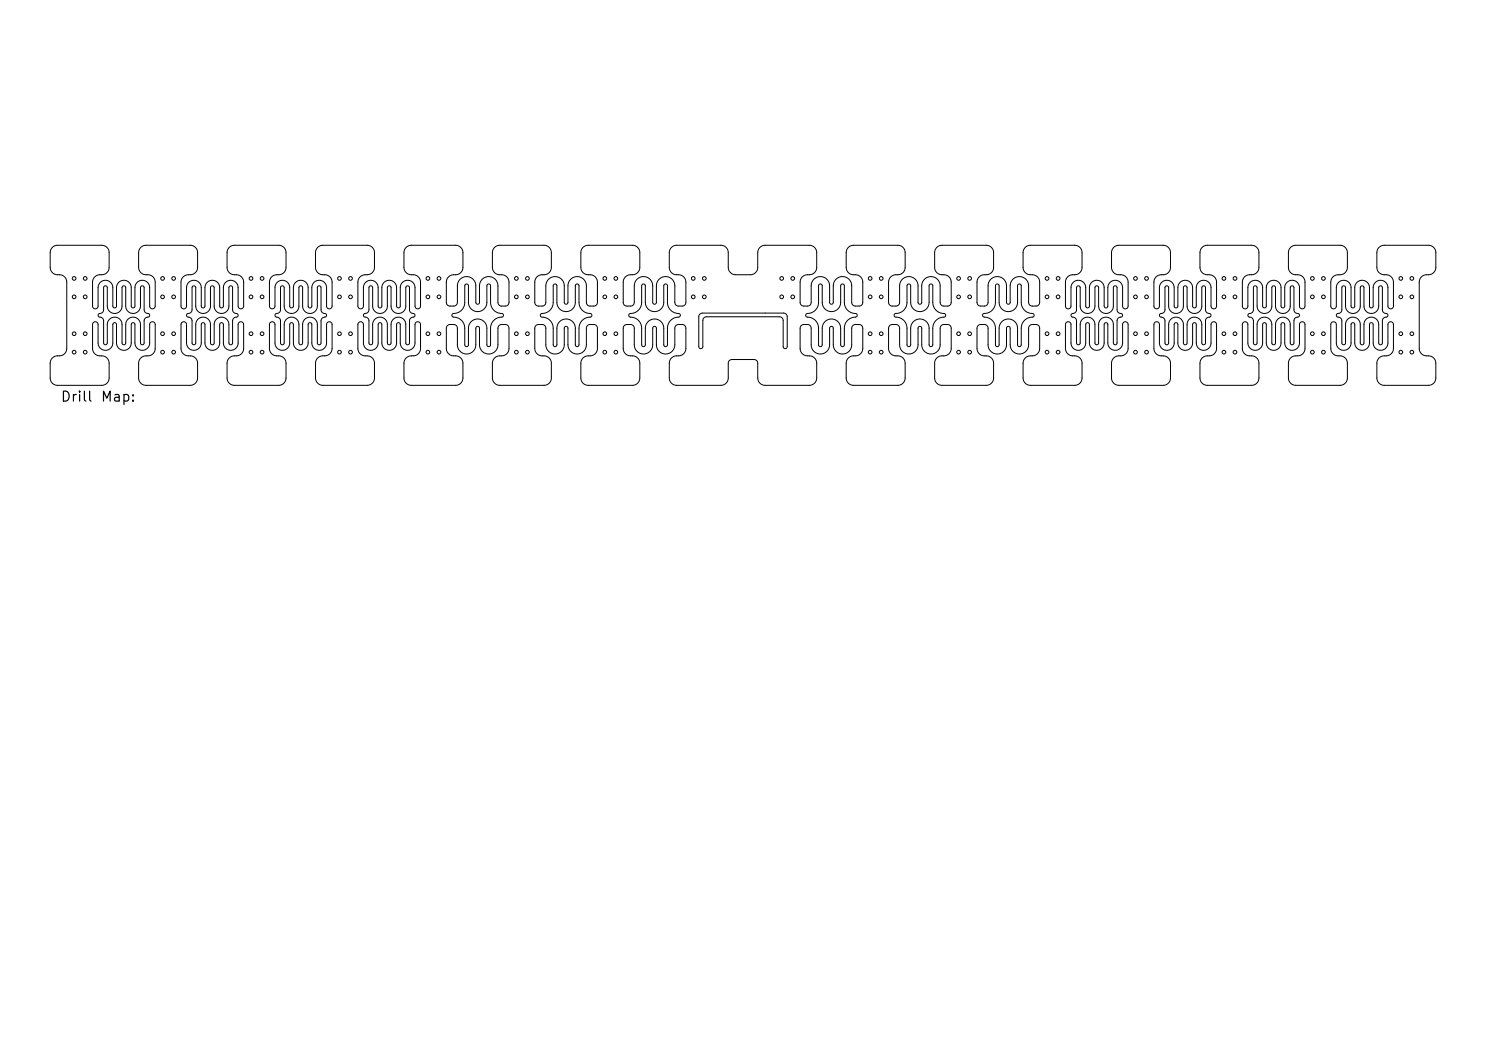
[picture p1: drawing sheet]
<svg xmlns="http://www.w3.org/2000/svg" width="297mm" height="210mm" viewBox="0 0 297 210" stroke-linecap="round" stroke-linejoin="round" font-family="sans-serif">
<defs><g id="words">
<g font-size="2">
<text x="12" y="80.8">Drill</text>
<text x="20" y="80.8">Map:</text>
</g>
</g></defs>
<g fill="none" stroke="#000" stroke-width=".2">
<path d="M10.5 49.4l.9-.4h8.9a1.47 1.47 0 0 1 1.5 1.5v3.1a1.47 1.47 0 0 1-1.5 1.3h-.5a1.47 1.47 0 0 0-1.3 1.5v4.8l.2 .4 .3 .1 .4-.1 .2-.3v-3.8a1.47 1.47 0 0 1 1.5-1.5 1.47 1.47 0 0 1 1.4 1.5l.1 3.7 .3 .3 .4-.3v-3.7a1.47 1.47 0 0 1 1.5-1.5 1.47 1.47 0 0 1 1.4 1.5v3.7l.2 .2 .2 .1 .4-.3v-3.9a1.47 1.47 0 0 1 1.5-1.3 1.47 1.47 0 0 1 1.4 1.5v3.8l.3 .3 .4 .1 .3-.1 .1-.4v-4.8a1.47 1.47 0 0 0-1.5-1.5h-.4a1.47 1.47 0 0 1-1.4-1.5v-3a1.47 1.47 0 0 1 1.5-1.4h8.9a1.47 1.47 0 0 1 1.4 1.5v3.1a1.47 1.47 0 0 1-1.5 1.3h-.5a1.47 1.47 0 0 0-1.3 1.5v4.8l.1 .4 .3 .1 .4-.1 .3-.3v-3.8a1.47 1.47 0 0 1 1.5-1.5 1.47 1.47 0 0 1 1.4 1.5v3.7l.2 .2 .2 .1 .4-.3v-3.9a1.47 1.47 0 0 1 1.5-1.3 1.47 1.47 0 0 1 1.4 1.5v3.7l.1 .2 .3 .1 .3-.3 .1-3.9a1.47 1.47 0 0 1 1.5-1.3 1.47 1.47 0 0 1 1.4 1.5v3.8l.2 .3 .4 .1 .3-.1 .2-.4v-4.8a1.47 1.47 0 0 0-1.5-1.5h-.5a1.47 1.47 0 0 1-1.3-1.5v-3a1.47 1.47 0 0 1 1.5-1.4h8.9a1.47 1.47 0 0 1 1.4 1.5v3.1a1.47 1.47 0 0 1-1.5 1.3h-.5a1.47 1.47 0 0 0-1.3 1.5v4.8l.1 .4 .3 .1 .4-.1 .2-.3 .1-3.8a1.47 1.47 0 0 1 1.4-1.5 1.47 1.47 0 0 1 1.5 1.5v3.7l.1 .2 .3 .1 .3-.3v-3.9a1.47 1.47 0 0 1 1.6-1.3 1.47 1.47 0 0 1 1.4 1.5v3.7l.4 .3 .3-.3v-3.7a1.47 1.47 0 0 1 1.5-1.5 1.47 1.47 0 0 1 1.5 1.5v3.8l.2 .3 .4 .1 .3-.1 .2-.4v-4.8a1.47 1.47 0 0 0-1.5-1.5h-.5a1.47 1.47 0 0 1-1.3-1.5v-3a1.47 1.47 0 0 1 1.4-1.4h9a1.47 1.47 0 0 1 1.3 1.5v3.1a1.47 1.47 0 0 1-1.4 1.3h-.5a1.47 1.47 0 0 0-1.4 1.5v4.8l.2 .4 .3 .1 .4-.1 .2-.3v-3.8a1.47 1.47 0 0 1 1.5-1.5 1.47 1.47 0 0 1 1.5 1.5v3.7l.1 .2 .3 .1 .3-.3v-3.9a1.47 1.47 0 0 1 1.6-1.3 1.47 1.47 0 0 1 1.4 1.5v3.7l.1 .2 .3 .1 .3-.3v-3.9a1.47 1.47 0 0 1 1.5-1.3 1.47 1.47 0 0 1 1.4 1.5l.1 3.8 .2 .3 .4 .1 .3-.1 .2-.4v-4.8a1.47 1.47 0 0 0-1.5-1.5h-.5a1.47 1.47 0 0 1-1.4-1.5v-3a1.47 1.47 0 0 1 1.5-1.4h9a1.47 1.47 0 0 1 1.3 1.5v3.1a1.47 1.47 0 0 1-1.5 1.3h-.4a1.47 1.47 0 0 0-1.4 1.5v4.1a.74 .74 0 0 0 .7 .7h.8a.74 .74 0 0 0 .7-.8v-3.5a1.84 1.84 0 0 1 1.9-1.6 1.84 1.84 0 0 1 1.8 1.8v3.4l.4 .3 .3-.3v-3.4a1.84 1.84 0 0 1 1.9-1.8 1.84 1.84 0 0 1 1.8 1.8v3.4a.74 .74 0 0 0 .8 .7h.8a.74 .74 0 0 0 .6-.8v-4.2a1.47 1.47 0 0 0-1.4-1.3h-.5a1.47 1.47 0 0 1-1.4-1.5v-3a1.47 1.47 0 0 1 1.5-1.4h9a1.47 1.47 0 0 1 1.3 1.5v3.1a1.47 1.47 0 0 1-1.5 1.3h-.5a1.47 1.47 0 0 0-1.3 1.5v4.1a.74 .74 0 0 0 .7 .7h.8a.74 .74 0 0 0 .7-.8v-3.5a1.84 1.84 0 0 1 1.9-1.6 1.84 1.84 0 0 1 1.8 1.8v3.4l.3 .3 .4-.3v-3.4a1.84 1.84 0 0 1 1.9-1.8 1.84 1.84 0 0 1 1.8 1.8v3.4a.74 .74 0 0 0 .7 .7h.8a.74 .74 0 0 0 .7-.8v-4.2a1.47 1.47 0 0 0-1.5-1.3h-.5a1.47 1.47 0 0 1-1.3-1.5v-3a1.47 1.47 0 0 1 1.5-1.4h8.9a1.47 1.47 0 0 1 1.4 1.5v3.1a1.47 1.47 0 0 1-1.5 1.3h-.5a1.47 1.47 0 0 0-1.3 1.5v4.1a.74 .74 0 0 0 .7 .7h.8a.74 .74 0 0 0 .7-.8v-3.5a1.84 1.84 0 0 1 1.9-1.6 1.84 1.84 0 0 1 1.8 1.8v3.4l.3 .3 .4-.3v-3.4a1.84 1.84 0 0 1 1.8-1.8 1.84 1.84 0 0 1 1.9 1.8v3.4a.74 .74 0 0 0 .7 .7h.8a.74 .74 0 0 0 .7-.8v-4.2a1.47 1.47 0 0 0-1.5-1.3h-.5a1.47 1.47 0 0 1-1.3-1.5v-3a1.47 1.47 0 0 1 1.4-1.4h9a1.47 1.47 0 0 1 1.4 1.5v3.1a1.47 1.47 0 0 0 1.4 1.3h3.1a1.47 1.47 0 0 0 1.3-1.5l.1-3a1.47 1.47 0 0 1 1.4-1.4h9a1.47 1.47 0 0 1 1.3 1.5v3.1a1.47 1.47 0 0 1-1.4 1.3h-.5a1.47 1.47 0 0 0-1.4 1.5v4.1a.74 .74 0 0 0 .8 .7h.8a.74 .74 0 0 0 .6-.8v-3.5a1.84 1.84 0 0 1 1.9-1.6 1.84 1.84 0 0 1 1.8 1.8v3.4l.4 .3 .3-.3v-3.4a1.84 1.84 0 0 1 1.9-1.8 1.84 1.84 0 0 1 1.8 1.8v3.4a.74 .74 0 0 0 .8 .7h.8a.74 .74 0 0 0 .6-.8v-4.2a1.47 1.47 0 0 0-1.4-1.3h-.5a1.47 1.47 0 0 1-1.4-1.5v-3a1.47 1.47 0 0 1 1.5-1.4h9a1.47 1.47 0 0 1 1.3 1.5v3.1a1.47 1.47 0 0 1-1.5 1.3h-.5a1.47 1.47 0 0 0-1.3 1.5v4.1a.74 .74 0 0 0 .7 .7h.8a.74 .74 0 0 0 .7-.8v-3.5a1.84 1.84 0 0 1 1.9-1.6 1.84 1.84 0 0 1 1.8 1.8v3.4l.4 .3 .3-.3v-3.4a1.84 1.84 0 0 1 1.9-1.8 1.84 1.84 0 0 1 1.8 1.8v3.4a.74 .74 0 0 0 .7 .7h.8a.74 .74 0 0 0 .7-.8v-4.2a1.47 1.47 0 0 0-1.5-1.3h-.5a1.47 1.47 0 0 1-1.3-1.5v-3a1.47 1.47 0 0 1 1.5-1.4h8.9a1.47 1.47 0 0 1 1.4 1.5v3.1a1.47 1.47 0 0 1-1.5 1.3h-.5a1.47 1.47 0 0 0-1.3 1.5v4.1a.74 .74 0 0 0 .7 .7h.8a.74 .74 0 0 0 .7-.8v-3.5a1.84 1.84 0 0 1 1.9-1.6 1.84 1.84 0 0 1 1.8 1.8v3.4l.3 .3 .4-.3v-3.4a1.84 1.84 0 0 1 1.8-1.8 1.84 1.84 0 0 1 1.9 1.8v3.4a.74 .74 0 0 0 .7 .7h.8a.74 .74 0 0 0 .7-.8v-4.2a1.47 1.47 0 0 0-1.5-1.3h-.5a1.47 1.47 0 0 1-1.3-1.5v-3a1.47 1.47 0 0 1 1.5-1.4h8.9a1.47 1.47 0 0 1 1.4 1.5v3.1a1.47 1.47 0 0 1-1.5 1.3h-.5a1.47 1.47 0 0 0-1.4 1.5l.1 4.8 .1 .4 .3 .1 .4-.1 .2-.3 .1-3.8a1.47 1.47 0 0 1 1.4-1.5 1.47 1.47 0 0 1 1.5 1.5v3.7l.1 .2 .3 .1 .3-.3v-3.9a1.47 1.47 0 0 1 1.6-1.3 1.47 1.47 0 0 1 1.4 1.5v3.7l.1 .2 .3 .1 .3-.3v-3.9a1.47 1.47 0 0 1 1.6-1.3 1.47 1.47 0 0 1 1.4 1.5v3.8l.2 .3 .4 .1 .3-.1 .2-.4v-4.8a1.47 1.47 0 0 0-1.5-1.5h-.5a1.47 1.47 0 0 1-1.3-1.5v-3a1.47 1.47 0 0 1 1.4-1.4h9a1.47 1.47 0 0 1 1.3 1.5v3.1a1.47 1.47 0 0 1-1.4 1.3h-.5a1.47 1.47 0 0 0-1.4 1.5v4.8l.2 .4 .3 .1 .4-.1 .2-.3v-3.8a1.47 1.47 0 0 1 1.5-1.5 1.47 1.47 0 0 1 1.5 1.5v3.7l.1 .2 .3 .1 .3-.3v-3.9a1.47 1.47 0 0 1 1.6-1.3 1.47 1.47 0 0 1 1.4 1.5v3.7l.3 .3 .4-.3v-3.7a1.47 1.47 0 0 1 1.5-1.5 1.47 1.47 0 0 1 1.4 1.5l.1 3.8 .2 .3 .4 .1 .3-.1 .1-.4v-4.8a1.47 1.47 0 0 0-1.4-1.5h-.5a1.47 1.47 0 0 1-1.4-1.5v-3a1.47 1.47 0 0 1 1.5-1.4h9a1.47 1.47 0 0 1 1.3 1.5v3.1a1.47 1.47 0 0 1-1.5 1.3h-.5a1.47 1.47 0 0 0-1.3 1.5v4.8l.2 .4 .3 .1 .4-.1 .2-.3v-3.8a1.47 1.47 0 0 1 1.5-1.5 1.47 1.47 0 0 1 1.5 1.5v3.7l.1 .2 .3 .1 .3-.3v-3.9a1.47 1.47 0 0 1 1.5-1.3 1.47 1.47 0 0 1 1.4 1.5v3.7l.2 .2 .2 .1 .4-.3v-3.9a1.47 1.47 0 0 1 1.5-1.3 1.47 1.47 0 0 1 1.4 1.5v3.7l.3 .4 .4 .1 .3-.2 .1-.3v-4.8a1.47 1.47 0 0 0-1.4-1.5h-.5a1.47 1.47 0 0 1-1.4-1.5v-3a1.47 1.47 0 0 1 1.5-1.4h9a1.48 1.48 0 0 1 1.3 1.5v3.1a1.47 1.47 0 0 1-1.5 1.3h-.5a1.47 1.47 0 0 0-1.3 1.5v4.8l.1 .3 .3 .2 .5-.1 .2-.4v-3.7a1.47 1.47 0 0 1 1.5-1.5 1.47 1.47 0 0 1 1.4 1.5v3.7l.2 .2 .2 .1 .4-.3v-3.9a1.47 1.47 0 0 1 1.5-1.3 1.47 1.47 0 0 1 1.4 1.5v3.7l.4 .3 .4-.3v-3.9a1.47 1.47 0 0 1 1.5-1.3 1.47 1.47 0 0 1 1.4 1.5v3.8l.2 .3 .4 .1 .4-.2 .1-.3v-4.8a1.47 1.47 0 0 0-1.5-1.5h-.5a1.47 1.47 0 0 1-1.3-1.5v-3a1.47 1.47 0 0 1 1.5-1.4h8.9a1.47 1.47 0 0 1 1.4 1.5v3.1a1.47 1.47 0 0 1-1.5 1.3h-.5a1.47 1.47 0 0 0-1.3 1.5v13.4a1.47 1.47 0 0 0 1.4 1.3h.5a1.47 1.47 0 0 1 1.4 1.5v3.1a1.47 1.47 0 0 1-1.5 1.3h-9a1.47 1.47 0 0 1-1.3-1.5v-3.1a1.47 1.47 0 0 1 1.5-1.3h.5a1.47 1.47 0 0 0 1.3-1.5v-4.8l-.1-.3-.4-.2-.4 .1-.2 .3v3.8a1.47 1.47 0 0 1-1.5 1.5 1.47 1.47 0 0 1-1.4-1.5v-3.7l-.4-.3-.4 .3v3.7a1.47 1.47 0 0 1-1.5 1.5 1.47 1.47 0 0 1-1.4-1.5v-3.7l-.4-.3-.4 .3v3.7a1.47 1.47 0 0 1-1.4 1.5 1.47 1.47 0 0 1-1.5-1.5v-3.7l-.2-.4-.5-.1-.3 .2-.1 .3v4.8a1.47 1.47 0 0 0 1.5 1.5h.5a1.48 1.48 0 0 1 1.3 1.5v3.1a1.47 1.47 0 0 1-1.5 1.3h-8.9a1.47 1.47 0 0 1-1.4-1.5v-3.1a1.47 1.47 0 0 1 1.5-1.3h.5a1.47 1.47 0 0 0 1.3-1.5v-4.8l-.1-.3-.3-.2-.4 .1-.3 .4v3.7a1.47 1.47 0 0 1-1.5 1.5 1.47 1.47 0 0 1-1.4-1.5v-3.7l-.4-.3-.4 .3v3.7a1.47 1.47 0 0 1-1.4 1.5 1.47 1.47 0 0 1-1.5-1.5v-3.7l-.4-.3-.3 .3v3.7a1.47 1.47 0 0 1-1.5 1.5 1.47 1.47 0 0 1-1.5-1.5v-3.8l-.2-.3-.4-.1-.3 .2-.2 .3v4.8a1.47 1.47 0 0 0 1.5 1.5h.5a1.47 1.47 0 0 1 1.3 1.5v3.1a1.47 1.47 0 0 1-1.5 1.3h-8.9a1.47 1.47 0 0 1-1.4-1.5v-3.1a1.47 1.47 0 0 1 1.5-1.3h.5a1.47 1.47 0 0 0 1.3-1.5v-4.8l-.1-.3-.3-.2-.4 .1-.2 .3-.1 3.8a1.47 1.47 0 0 1-1.4 1.5 1.47 1.47 0 0 1-1.5-1.5v-3.7l-.4-.3-.3 .3v3.7a1.47 1.47 0 0 1-1.5 1.5 1.47 1.47 0 0 1-1.5-1.5v-3.7l-.4-.3-.3 .3v3.7a1.47 1.47 0 0 1-1.5 1.5 1.47 1.47 0 0 1-1.5-1.5v-3.8l-.2-.3-.4-.1-.3 .2-.2 .3v4.8a1.47 1.47 0 0 0 1.5 1.5h.5a1.47 1.47 0 0 1 1.3 1.5v3.1a1.47 1.47 0 0 1-1.4 1.3h-9a1.47 1.47 0 0 1-1.3-1.5v-3.1a1.47 1.47 0 0 1 1.4-1.3h.5a1.47 1.47 0 0 0 1.4-1.5v-4.8l-.2-.3-.3-.2-.4 .1-.2 .3v3.8a1.47 1.47 0 0 1-1.5 1.5 1.47 1.47 0 0 1-1.5-1.5v-3.7l-.3-.3-.4 .3v3.7a1.47 1.47 0 0 1-1.5 1.5 1.47 1.47 0 0 1-1.5-1.5v-3.7l-.3-.3-.4 .3v3.7a1.47 1.47 0 0 1-1.5 1.5 1.47 1.47 0 0 1-1.4-1.5l-.1-3.8-.2-.3-.4-.1-.3 .2-.1 .3v4.8a1.47 1.47 0 0 0 1.4 1.5h.5a1.47 1.47 0 0 1 1.4 1.5v3.1a1.47 1.47 0 0 1-1.5 1.3h-9a1.47 1.47 0 0 1-1.3-1.5v-3.1a1.47 1.47 0 0 1 1.5-1.3h.4a1.47 1.47 0 0 0 1.4-1.5v-4.1a.74 .74 0 0 0-.7-.7h-.8a.74 .74 0 0 0-.7 .8v3.5a1.84 1.84 0 0 1-1.9 1.6 1.84 1.84 0 0 1-1.8-1.8v-3.4l-.4-.3-.3 .3v3.4a1.84 1.84 0 0 1-1.9 1.8 1.84 1.84 0 0 1-1.8-1.8v-3.4a.74 .74 0 0 0-.8-.7h-.8a.74 .74 0 0 0-.6 .8v4.2a1.47 1.47 0 0 0 1.4 1.3h.5a1.47 1.47 0 0 1 1.4 1.5v3.1a1.47 1.47 0 0 1-1.5 1.3h-9a1.47 1.47 0 0 1-1.3-1.5v-3.1a1.47 1.47 0 0 1 1.5-1.3h.5a1.47 1.47 0 0 0 1.3-1.5v-4.1a.74 .74 0 0 0-.7-.7h-.8a.74 .74 0 0 0-.7 .8v3.5a1.84 1.84 0 0 1-1.9 1.6 1.84 1.84 0 0 1-1.8-1.8v-3.4l-.3-.3-.4 .3v3.4a1.84 1.84 0 0 1-1.9 1.8 1.84 1.84 0 0 1-1.8-1.8v-3.4a.74 .74 0 0 0-.7-.7h-.8a.74 .74 0 0 0-.7 .8v4.2a1.47 1.47 0 0 0 1.5 1.3h.5a1.47 1.47 0 0 1 1.3 1.5v3.1a1.47 1.47 0 0 1-1.5 1.3h-8.9a1.47 1.47 0 0 1-1.4-1.5v-3.1a1.47 1.47 0 0 1 1.5-1.3h.5a1.47 1.47 0 0 0 1.3-1.5v-4.1a.74 .74 0 0 0-.7-.7h-.8a.74 .74 0 0 0-.7 .8v3.5a1.84 1.84 0 0 1-1.9 1.6 1.84 1.84 0 0 1-1.8-1.8v-3.4l-.3-.3-.4 .3v3.4a1.84 1.84 0 0 1-1.8 1.8 1.84 1.84 0 0 1-1.9-1.8v-3.4a.74 .74 0 0 0-.7-.7h-.8a.74 .74 0 0 0-.7 .8v4.2a1.47 1.47 0 0 0 1.5 1.3h.5a1.47 1.47 0 0 1 1.3 1.5v3.1a1.47 1.47 0 0 1-1.4 1.3h-9a1.47 1.47 0 0 1-1.4-1.5v-3a.74 .74 0 0 0-.7-.7h-4.5a.74 .74 0 0 0-.6 .8l-.1 3.1a1.47 1.47 0 0 1-1.4 1.3h-9a1.47 1.47 0 0 1-1.3-1.5v-3.1a1.47 1.47 0 0 1 1.4-1.3h.5a1.47 1.47 0 0 0 1.4-1.5v-4.1a.74 .74 0 0 0-.8-.7h-.8a.74 .74 0 0 0-.6 .8v3.5a1.84 1.84 0 0 1-1.9 1.6 1.84 1.84 0 0 1-1.8-1.8v-3.4l-.4-.3-.3 .3v3.4a1.84 1.84 0 0 1-1.9 1.8 1.84 1.84 0 0 1-1.8-1.8v-3.4a.74 .74 0 0 0-.8-.7h-.8a.74 .74 0 0 0-.6 .8v4.2a1.47 1.47 0 0 0 1.4 1.3h.5a1.47 1.47 0 0 1 1.4 1.5v3.1a1.47 1.47 0 0 1-1.5 1.3h-9a1.47 1.47 0 0 1-1.3-1.5v-3.1a1.47 1.47 0 0 1 1.5-1.3h.5a1.47 1.47 0 0 0 1.3-1.5v-4.1a.74 .74 0 0 0-.7-.7h-.8a.74 .74 0 0 0-.7 .8v3.5a1.84 1.84 0 0 1-1.9 1.6 1.84 1.84 0 0 1-1.8-1.8v-3.4l-.4-.3-.3 .3v3.4a1.84 1.84 0 0 1-1.9 1.8 1.84 1.84 0 0 1-1.8-1.8v-3.4a.74 .74 0 0 0-.7-.7h-.8a.74 .74 0 0 0-.7 .8v4.2a1.47 1.47 0 0 0 1.5 1.3h.5a1.47 1.47 0 0 1 1.3 1.5v3.1a1.47 1.47 0 0 1-1.5 1.3h-8.9a1.47 1.47 0 0 1-1.4-1.5v-3.1a1.47 1.47 0 0 1 1.5-1.3h.5a1.47 1.47 0 0 0 1.3-1.5v-4.1a.74 .74 0 0 0-.7-.7h-.8a.74 .74 0 0 0-.7 .8v3.5a1.84 1.84 0 0 1-1.9 1.6 1.84 1.84 0 0 1-1.8-1.8v-3.4l-.3-.3-.4 .3v3.4a1.84 1.84 0 0 1-1.8 1.8 1.84 1.84 0 0 1-1.9-1.8v-3.4a.74 .74 0 0 0-.7-.7h-.8a.74 .74 0 0 0-.7 .8v4.2a1.47 1.47 0 0 0 1.5 1.3h.5a1.47 1.47 0 0 1 1.3 1.5v3.1a1.47 1.47 0 0 1-1.5 1.3h-8.9a1.47 1.47 0 0 1-1.4-1.5v-3.1a1.47 1.47 0 0 1 1.5-1.3h.5a1.47 1.47 0 0 0 1.4-1.5v-4.8l-.2-.3-.3-.2-.4 .1-.2 .3-.1 3.8a1.47 1.47 0 0 1-1.4 1.5 1.47 1.47 0 0 1-1.5-1.5v-3.7l-.4-.3-.3 .3v3.7a1.47 1.47 0 0 1-1.5 1.5 1.47 1.47 0 0 1-1.5-1.5v-3.7l-.3-.3-.4 .3v3.7a1.47 1.47 0 0 1-1.5 1.5 1.47 1.47 0 0 1-1.5-1.5v-3.8l-.2-.3-.4-.1-.3 .2-.2 .3v4.8a1.47 1.47 0 0 0 1.5 1.5h.5a1.47 1.47 0 0 1 1.3 1.5v3.1a1.47 1.47 0 0 1-1.4 1.3h-9a1.47 1.47 0 0 1-1.3-1.5v-3.1a1.47 1.47 0 0 1 1.4-1.3h.5a1.47 1.47 0 0 0 1.4-1.5v-4.8l-.2-.3-.3-.2-.4 .1-.2 .3v3.8a1.47 1.47 0 0 1-1.5 1.5 1.47 1.47 0 0 1-1.5-1.5v-3.7l-.3-.3-.4 .3v3.7a1.47 1.47 0 0 1-1.5 1.5 1.47 1.47 0 0 1-1.5-1.5v-3.7l-.3-.3-.4 .3v3.7a1.47 1.47 0 0 1-1.5 1.5 1.47 1.47 0 0 1-1.4-1.5l-.1-3.8-.2-.3-.4-.1-.3 .2-.1 .3v4.8a1.47 1.47 0 0 0 1.4 1.5h.5a1.47 1.47 0 0 1 1.4 1.5v3.1a1.47 1.47 0 0 1-1.5 1.3h-9a1.47 1.47 0 0 1-1.3-1.5v-3.1a1.47 1.47 0 0 1 1.5-1.3h.5a1.47 1.47 0 0 0 1.3-1.5v-4.8l-.2-.3-.3-.2-.4 .1-.2 .3v3.8a1.47 1.47 0 0 1-1.5 1.5 1.47 1.47 0 0 1-1.5-1.5v-3.7l-.3-.3-.4 .3v3.7a1.47 1.47 0 0 1-1.5 1.5 1.47 1.47 0 0 1-1.4-1.5v-3.7l-.4-.3-.4 .3v3.7a1.47 1.47 0 0 1-1.4 1.5 1.47 1.47 0 0 1-1.5-1.5v-3.8l-.3-.3-.4-.1-.3 .2-.1 .3v4.8a1.47 1.47 0 0 0 1.4 1.5h.5a1.47 1.47 0 0 1 1.4 1.5v3.1a1.47 1.47 0 0 1-1.5 1.3h-8.9a1.47 1.47 0 0 1-1.4-1.5v-3.1a1.47 1.47 0 0 1 1.5-1.3h.5a1.47 1.47 0 0 0 1.3-1.5v-4.8l-.1-.3-.3-.2-.4 .1-.3 .3v3.8a1.47 1.47 0 0 1-1.5 1.5 1.47 1.47 0 0 1-1.4-1.5v-3.7l-.4-.3-.4 .3v3.7a1.47 1.47 0 0 1-1.4 1.5 1.47 1.47 0 0 1-1.5-1.5v-3.7l-.4-.3-.3 .3-.1 3.7a1.47 1.47 0 0 1-1.4 1.5 1.47 1.47 0 0 1-1.5-1.5v-3.8l-.2-.3-.4-.1-.3 .2-.2 .3v4.8a1.47 1.47 0 0 0 1.5 1.5h.5a1.47 1.47 0 0 1 1.3 1.5v3.1a1.47 1.47 0 0 1-1.5 1.3h-8.9a1.47 1.47 0 0 1-1.4-1.5v-3.1a1.47 1.47 0 0 1 1.5-1.3h.5a1.47 1.47 0 0 0 1.3-1.5v-13.4a1.47 1.47 0 0 0-1.4-1.3h-.5a1.47 1.47 0 0 1-1.4-1.5v-3zM20.8 57.2l.4-.1 .2 .3v3.8a1.47 1.47 0 0 0 1.5 1.4 1.47 1.47 0 0 0 1.5-1.4v-3.8l.4-.3 .3 .3v3.8a1.47 1.47 0 0 0 1.5 1.4 1.47 1.47 0 0 0 1.5-1.4v-3.8l.1-.2 .3-.1 .3 .3v4.6a1.34 1.34 0 0 0 1 .8l.1 .4-.3 .2a.74 .74 0 0 0-.8 .7v4.5l-.3 .3-.3-.1-.1-.2v-3.8a1.47 1.47 0 0 0-1.5-1.4 1.47 1.47 0 0 0-1.5 1.4v3.8l-.3 .3-.4-.3v-3.8a1.47 1.47 0 0 0-1.5-1.4 1.47 1.47 0 0 0-1.5 1.4v3.8l-.1 .2-.3 .1-.3-.3v-4.5a1.12 1.12 0 0 0-1-.9l-.1-.4 .4-.2a.74 .74 0 0 0 .7-.7v-4.4zM38.5 57.2l.4-.1 .2 .3v3.8a1.47 1.47 0 0 0 1.5 1.4 1.47 1.47 0 0 0 1.5-1.4v-3.8l.1-.2 .3-.1 .3 .3v3.9a1.47 1.47 0 0 0 1.5 1.3 1.47 1.47 0 0 0 1.5-1.4v-3.8l.1-.2 .3-.1 .3 .3v4.6a1.34 1.34 0 0 0 1 .8l.1 .4-.3 .2a.74 .74 0 0 0-.8 .7v4.5l-.3 .3-.3-.1-.1-.2v-3.8a1.47 1.47 0 0 0-1.5-1.4 1.47 1.47 0 0 0-1.5 1.4v3.8l-.4 .3-.3-.3v-3.8a1.47 1.47 0 0 0-1.5-1.4 1.47 1.47 0 0 0-1.5 1.4v3.8l-.1 .2-.3 .1-.3-.3v-4.5a1.12 1.12 0 0 0-1-.9l-.1-.4 .3-.2a.74 .74 0 0 0 .8-.7v-4.4zM56.2 57.2l.3-.1 .3 .3v3.8a1.47 1.47 0 0 0 1.5 1.4 1.47 1.47 0 0 0 1.4-1.4v-3.8l.2-.2 .2-.1 .4 .3v3.9a1.47 1.47 0 0 0 1.5 1.3 1.47 1.47 0 0 0 1.4-1.4v-3.8l.2-.2 .2-.1 .4 .3v4.6a1.34 1.34 0 0 0 1 .8v.4l-.3 .2a.74 .74 0 0 0-.7 .7v4.5l-.4 .3-.2-.1-.2-.2v-3.8a1.47 1.47 0 0 0-1.4-1.4 1.47 1.47 0 0 0-1.5 1.4v3.8l-.4 .3-.4-.3v-3.8a1.47 1.47 0 0 0-1.4-1.4 1.47 1.47 0 0 0-1.5 1.4v3.8l-.1 .2-.3 .1-.3-.3v-4.5a1.12 1.12 0 0 0-1.1-.9v-.4l.3-.2a.74 .74 0 0 0 .8-.7v-4.4zM73.8 57.2l.4-.1 .3 .3v3.8a1.47 1.47 0 0 0 1.5 1.4 1.47 1.47 0 0 0 1.4-1.4v-3.8l.2-.2 .2-.1 .4 .3v3.9a1.47 1.47 0 0 0 1.5 1.3 1.47 1.47 0 0 0 1.4-1.4v-3.8l.1-.2 .3-.1 .3 .3v4.6a1.34 1.34 0 0 0 1.1 .8v.4l-.3 .2a.74 .74 0 0 0-.8 .7v4.5l-.3 .3-.3-.1-.1-.2v-3.8a1.47 1.47 0 0 0-1.5-1.4 1.47 1.47 0 0 0-1.4 1.4v3.8l-.4 .3-.4-.3v-3.8a1.47 1.47 0 0 0-1.4-1.4 1.47 1.47 0 0 0-1.5 1.4v3.8l-.2 .2-.2 .1-.4-.3v-4.5a1.12 1.12 0 0 0-1-.9v-.4l.3-.2a.74 .74 0 0 0 .7-.7v-4.4zM93 56.8h.4l.2 .2v3.4a1.84 1.84 0 0 0 1.9 1.9 1.84 1.84 0 0 0 1.8-1.9v-3.3l.4-.4 .3 .4v3.3a2.5 2.5 0 0 0 2.5 2.3l.1 .4-.2 .2a2.33 2.33 0 0 0-2.4 2.3v3.3l-.3 .4-.4-.4v-3.3a1.84 1.84 0 0 0-1.8-1.9 1.84 1.84 0 0 0-1.9 1.9v3.3l-.3 .4-.4-.4v-3.3a2.5 2.5 0 0 0-2.5-2.3l-.1-.3 .2-.3a2.33 2.33 0 0 0 2.4-2.3v-3.3zM110.7 56.8h.3l.3 .2v3.4a1.84 1.84 0 0 0 1.8 1.9 1.84 1.84 0 0 0 1.9-1.9v-3.3l.4-.4 .3 .4v3.3a2.5 2.5 0 0 0 2.5 2.3l.1 .4-.2 .2a2.33 2.33 0 0 0-2.4 2.3v3.3l-.3 .4-.4-.4v-3.3a1.84 1.84 0 0 0-1.9-1.9 1.84 1.84 0 0 0-1.8 1.9v3.3l-.4 .4-.3-.4v-3.3a2.5 2.5 0 0 0-2.5-2.3l-.1-.3 .2-.3a2.33 2.33 0 0 0 2.4-2.3v-3.3zM128.4 56.8h.3l.3 .2v3.4a1.84 1.84 0 0 0 1.8 1.9 1.84 1.84 0 0 0 1.9-1.9v-3.3l.3-.4 .4 .4v3.3a2.5 2.5 0 0 0 2.5 2.3l.1 .4-.2 .2a2.33 2.33 0 0 0-2.4 2.3v3.3l-.4 .4-.3-.4v-3.3a1.84 1.84 0 0 0-1.9-1.9 1.84 1.84 0 0 0-1.8 1.9v3.3l-.4 .4-.4-.4v-3.3a2.5 2.5 0 0 0-2.4-2.3l-.1-.4 .2-.2a2.33 2.33 0 0 0 2.3-2.3v-3.3zM163.7 56.8h.4l.2 .2v3.4a1.84 1.84 0 0 0 1.9 1.9 1.84 1.84 0 0 0 1.8-1.9v-3.3l.4-.4 .4 .4v3.3a2.5 2.5 0 0 0 2.4 2.3l.1 .4-.1 .2a2.33 2.33 0 0 0-2.4 2.3v3.3l-.4 .4-.4-.4v-3.3a1.84 1.84 0 0 0-1.8-1.9 1.84 1.84 0 0 0-1.9 1.9v3.3l-.3 .4-.4-.4v-3.3a2.5 2.5 0 0 0-2.5-2.3l-.1-.4 .2-.2a2.33 2.33 0 0 0 2.4-2.3zM181.4 56.8h.4l.2 .2v3.4a1.84 1.84 0 0 0 1.9 1.9 1.84 1.84 0 0 0 1.8-1.9v-3.3l.4-.4 .3 .4v3.3a2.5 2.5 0 0 0 2.5 2.3l.1 .3-.2 .3a2.33 2.33 0 0 0-2.4 2.3v3.3l-.3 .4-.4-.4v-3.3a1.84 1.84 0 0 0-1.8-1.9 1.84 1.84 0 0 0-1.9 1.9v3.3l-.4 .4-.3-.4v-3.3a2.5 2.5 0 0 0-2.5-2.3l-.1-.4 .2-.2a2.33 2.33 0 0 0 2.4-2.3zM199.1 56.8h.3l.3 .2v3.4a1.84 1.84 0 0 0 1.8 1.9 1.84 1.84 0 0 0 1.9-1.9v-3.3l.3-.4 .4 .4v3.3a2.5 2.5 0 0 0 2.5 2.3l.1 .3-.2 .3a2.33 2.33 0 0 0-2.4 2.3v3.3l-.4 .4-.3-.4v-3.3a1.84 1.84 0 0 0-1.9-1.9 1.84 1.84 0 0 0-1.8 1.9v3.3l-.4 .4-.3-.4v-3.3a2.5 2.5 0 0 0-2.5-2.3l-.1-.4 .2-.2a2.33 2.33 0 0 0 2.4-2.3v-3.3zM215.3 57.2l.4-.1 .2 .3v3.8a1.47 1.47 0 0 0 1.5 1.4 1.47 1.47 0 0 0 1.4-1.4v-3.8l.2-.2 .2-.1 .4 .3v3.9a1.47 1.47 0 0 0 1.5 1.3 1.47 1.47 0 0 0 1.4-1.4v-3.8l.2-.2 .2-.1 .4 .3v4.6a1.34 1.34 0 0 0 1 .8v.4l-.3 .2a.74 .74 0 0 0-.7 .7v4.5l-.4 .3-.2-.1-.2-.2v-3.8a1.47 1.47 0 0 0-1.4-1.4 1.47 1.47 0 0 0-1.5 1.4v3.8l-.4 .3-.4-.3v-3.8a1.47 1.47 0 0 0-1.4-1.4 1.47 1.47 0 0 0-1.5 1.4v3.8l-.1 .2-.3 .1-.3-.3v-4.5a1.12 1.12 0 0 0-1.1-.9v-.4l.3-.2a.74 .74 0 0 0 .8-.7v-4.4z"/>
<path d="M232.9 57.2l.4-.1 .3 .3v3.8a1.47 1.47 0 0 0 1.4 1.4 1.47 1.47 0 0 0 1.5-1.4v-3.8l.2-.2 .2-.1 .4 .3v3.9a1.47 1.47 0 0 0 1.5 1.3 1.47 1.47 0 0 0 1.4-1.4v-3.8l.1-.2 .3-.1 .3 .3v4.6a1.34 1.34 0 0 0 1.1 .8v.4l-.3 .2a.74 .74 0 0 0-.8 .7v4.5l-.3 .3-.3-.1-.1-.2v-3.8a1.47 1.47 0 0 0-1.5-1.4 1.47 1.47 0 0 0-1.4 1.4v3.8l-.4 .3-.4-.3v-3.8a1.47 1.47 0 0 0-1.5-1.4 1.47 1.47 0 0 0-1.4 1.4v3.8l-.2 .2-.2 .1-.4-.3v-4.5a1.12 1.12 0 0 0-1-.9v-.4l.3-.2a.74 .74 0 0 0 .7-.7v-4.4zM250.6 57.2l.4-.1 .2 .3 .1 3.8a1.47 1.47 0 0 0 1.4 1.4 1.47 1.47 0 0 0 1.5-1.4v-3.8l.1-.2 .3-.1 .3 .3v3.9a1.47 1.47 0 0 0 1.6 1.3 1.47 1.47 0 0 0 1.4-1.4v-3.8l.1-.2 .3-.1 .3 .3v4.6a1.33 1.33 0 0 0 1.1 .8v.4l-.3 .2a.74 .74 0 0 0-.8 .7v4.4l-.3 .4-.3-.1-.1-.2v-3.8a1.47 1.47 0 0 0-1.5-1.4 1.47 1.47 0 0 0-1.5 1.4v3.8l-.3 .3-.4-.3v-3.8a1.47 1.47 0 0 0-1.5-1.4 1.47 1.47 0 0 0-1.4 1.4l-.1 3.8-.1 .2-.2 .1-.4-.3v-4.5a1.12 1.12 0 0 0-1-.9l-.1-.4 .4-.2a.74 .74 0 0 0 .7-.7v-4.4zM268.3 57.2l.4-.1 .2 .3v3.8a1.47 1.47 0 0 0 1.5 1.4 1.47 1.47 0 0 0 1.5-1.4v-3.8l.4-.3 .3 .3v3.9a1.47 1.47 0 0 0 1.5 1.3 1.47 1.47 0 0 0 1.5-1.4v-3.8l.4-.3 .3 .3v4.6a1.34 1.34 0 0 0 1 .8l.1 .4-.3 .2a.74 .74 0 0 0-.8 .7v4.5l-.3 .3-.4-.3v-3.8a1.47 1.47 0 0 0-1.5-1.4 1.47 1.47 0 0 0-1.5 1.4v3.8l-.4 .3-.3-.3v-3.8a1.47 1.47 0 0 0-1.5-1.4 1.47 1.47 0 0 0-1.5 1.4v3.8l-.1 .2-.3 .1-.3-.3v-4.5a1.11 1.11 0 0 0-1-.9l-.1-.4 .4-.2a.74 .74 0 0 0 .7-.7v-4.4zM139.9 62.8l.5-.2h16.2a.74 .74 0 0 1 .7 .7v6l-.3 .4-.3-.1-.2-.3v-5.3a.74 .74 0 0 0-.7-.7h-14.6a.74 .74 0 0 0-.7 .7v5.3l-.2 .3-.3 .1-.2-.2-.1-.2v-6z"/>
<circle cx="14.8" cy="59.3" r=".37"/>
<circle cx="14.8" cy="55.6" r=".37"/>
<circle cx="17" cy="55.6" r=".37"/>
<circle cx="17" cy="59.3" r=".37"/>
<circle cx="32.5" cy="59.3" r=".37"/>
<circle cx="32.5" cy="55.6" r=".37"/>
<circle cx="34.7" cy="55.6" r=".37"/>
<circle cx="34.7" cy="59.3" r=".37"/>
<circle cx="50.2" cy="55.6" r=".37"/>
<circle cx="50.2" cy="59.3" r=".37"/>
<circle cx="52.4" cy="59.3" r=".37"/>
<circle cx="52.4" cy="55.6" r=".37"/>
<circle cx="67.8" cy="59.3" r=".37"/>
<circle cx="67.8" cy="55.6" r=".37"/>
<circle cx="70.1" cy="55.6" r=".37"/>
<circle cx="70.1" cy="59.3" r=".37"/>
<circle cx="85.5" cy="55.6" r=".37"/>
<circle cx="85.5" cy="59.3" r=".37"/>
<circle cx="87.7" cy="59.3" r=".37"/>
<circle cx="87.7" cy="55.6" r=".37"/>
<circle cx="103.2" cy="59.3" r=".37"/>
<circle cx="103.2" cy="55.6" r=".37"/>
<circle cx="105.4" cy="55.6" r=".37"/>
<circle cx="105.4" cy="59.3" r=".37"/>
<circle cx="120.9" cy="55.6" r=".37"/>
<circle cx="120.9" cy="59.3" r=".37"/>
<circle cx="123.1" cy="55.6" r=".37"/>
<circle cx="123.1" cy="59.3" r=".37"/>
<circle cx="138.6" cy="55.6" r=".37"/>
<circle cx="138.6" cy="59.3" r=".37"/>
<circle cx="140.8" cy="55.6" r=".37"/>
<circle cx="140.8" cy="59.3" r=".37"/>
<circle cx="156.2" cy="55.6" r=".37"/>
<circle cx="156.2" cy="59.3" r=".37"/>
<circle cx="158.4" cy="55.6" r=".37"/>
<circle cx="158.4" cy="59.3" r=".37"/>
<circle cx="173.9" cy="59.3" r=".37"/>
<circle cx="173.9" cy="55.6" r=".37"/>
<circle cx="176.1" cy="55.6" r=".37"/>
<circle cx="176.1" cy="59.3" r=".37"/>
<circle cx="191.6" cy="59.3" r=".37"/>
<circle cx="191.6" cy="55.6" r=".37"/>
<circle cx="193.8" cy="59.3" r=".37"/>
<circle cx="193.8" cy="55.6" r=".37"/>
<circle cx="209.3" cy="55.6" r=".37"/>
<circle cx="209.3" cy="59.3" r=".37"/>
<circle cx="211.5" cy="59.3" r=".37"/>
<circle cx="211.5" cy="55.6" r=".37"/>
<circle cx="226.9" cy="59.3" r=".37"/>
<circle cx="226.9" cy="55.6" r=".37"/>
<circle cx="229.2" cy="59.3" r=".37"/>
<circle cx="229.2" cy="55.6" r=".37"/>
<circle cx="244.6" cy="59.3" r=".37"/>
<circle cx="244.6" cy="55.6" r=".37"/>
<circle cx="246.8" cy="59.3" r=".37"/>
<circle cx="246.8" cy="55.6" r=".37"/>
<circle cx="262.3" cy="55.6" r=".37"/>
<circle cx="262.3" cy="59.3" r=".37"/>
<circle cx="264.5" cy="59.3" r=".37"/>
<circle cx="264.5" cy="55.6" r=".37"/>
<circle cx="280" cy="55.6" r=".37"/>
<circle cx="280" cy="59.3" r=".37"/>
<circle cx="282.2" cy="55.6" r=".37"/>
<circle cx="282.2" cy="59.3" r=".37"/>
<circle cx="14.8" cy="66.7" r=".37"/>
<circle cx="14.8" cy="70.4" r=".37"/>
<circle cx="17" cy="70.4" r=".37"/>
<circle cx="17" cy="66.7" r=".37"/>
<circle cx="32.5" cy="70.4" r=".37"/>
<circle cx="32.5" cy="66.7" r=".37"/>
<circle cx="34.7" cy="70.4" r=".37"/>
<circle cx="34.7" cy="66.7" r=".37"/>
<circle cx="50.2" cy="70.4" r=".37"/>
<circle cx="50.2" cy="66.7" r=".37"/>
<circle cx="52.4" cy="66.7" r=".37"/>
<circle cx="52.4" cy="70.4" r=".37"/>
<circle cx="67.8" cy="66.7" r=".37"/>
<circle cx="67.8" cy="70.4" r=".37"/>
<circle cx="70.1" cy="70.4" r=".37"/>
<circle cx="70.1" cy="66.7" r=".37"/>
<circle cx="85.5" cy="70.4" r=".37"/>
<circle cx="85.5" cy="66.7" r=".37"/>
<circle cx="87.7" cy="66.7" r=".37"/>
<circle cx="87.7" cy="70.4" r=".37"/>
<circle cx="103.2" cy="70.4" r=".37"/>
<circle cx="103.2" cy="66.7" r=".37"/>
<circle cx="105.4" cy="66.7" r=".37"/>
<circle cx="105.4" cy="70.4" r=".37"/>
<circle cx="120.9" cy="70.4" r=".37"/>
<circle cx="120.9" cy="66.7" r=".37"/>
<circle cx="123.1" cy="70.4" r=".37"/>
<circle cx="123.1" cy="66.7" r=".37"/>
<circle cx="173.9" cy="70.4" r=".37"/>
<circle cx="173.9" cy="66.7" r=".37"/>
<circle cx="176.1" cy="70.4" r=".37"/>
<circle cx="176.1" cy="66.7" r=".37"/>
<circle cx="191.6" cy="66.7" r=".37"/>
<circle cx="191.6" cy="70.4" r=".37"/>
<circle cx="193.8" cy="66.7" r=".37"/>
<circle cx="193.8" cy="70.4" r=".37"/>
<circle cx="209.3" cy="70.4" r=".37"/>
<circle cx="209.3" cy="66.7" r=".37"/>
<circle cx="211.5" cy="66.7" r=".37"/>
<circle cx="211.5" cy="70.4" r=".37"/>
<circle cx="226.9" cy="66.7" r=".37"/>
<circle cx="226.9" cy="70.4" r=".37"/>
<circle cx="229.2" cy="70.4" r=".37"/>
<circle cx="229.2" cy="66.7" r=".37"/>
<circle cx="244.6" cy="66.7" r=".37"/>
<circle cx="244.6" cy="70.4" r=".37"/>
<circle cx="246.8" cy="66.7" r=".37"/>
<circle cx="246.8" cy="70.4" r=".37"/>
<circle cx="262.3" cy="66.7" r=".37"/>
<circle cx="262.3" cy="70.4" r=".37"/>
<circle cx="264.5" cy="70.4" r=".37"/>
<circle cx="264.5" cy="66.7" r=".37"/>
<circle cx="280" cy="70.4" r=".37"/>
<circle cx="280" cy="66.7" r=".37"/>
<circle cx="282.2" cy="70.4" r=".37"/>
<circle cx="282.2" cy="66.7" r=".37"/>
</g>
<use href="#words"/>
</svg>
